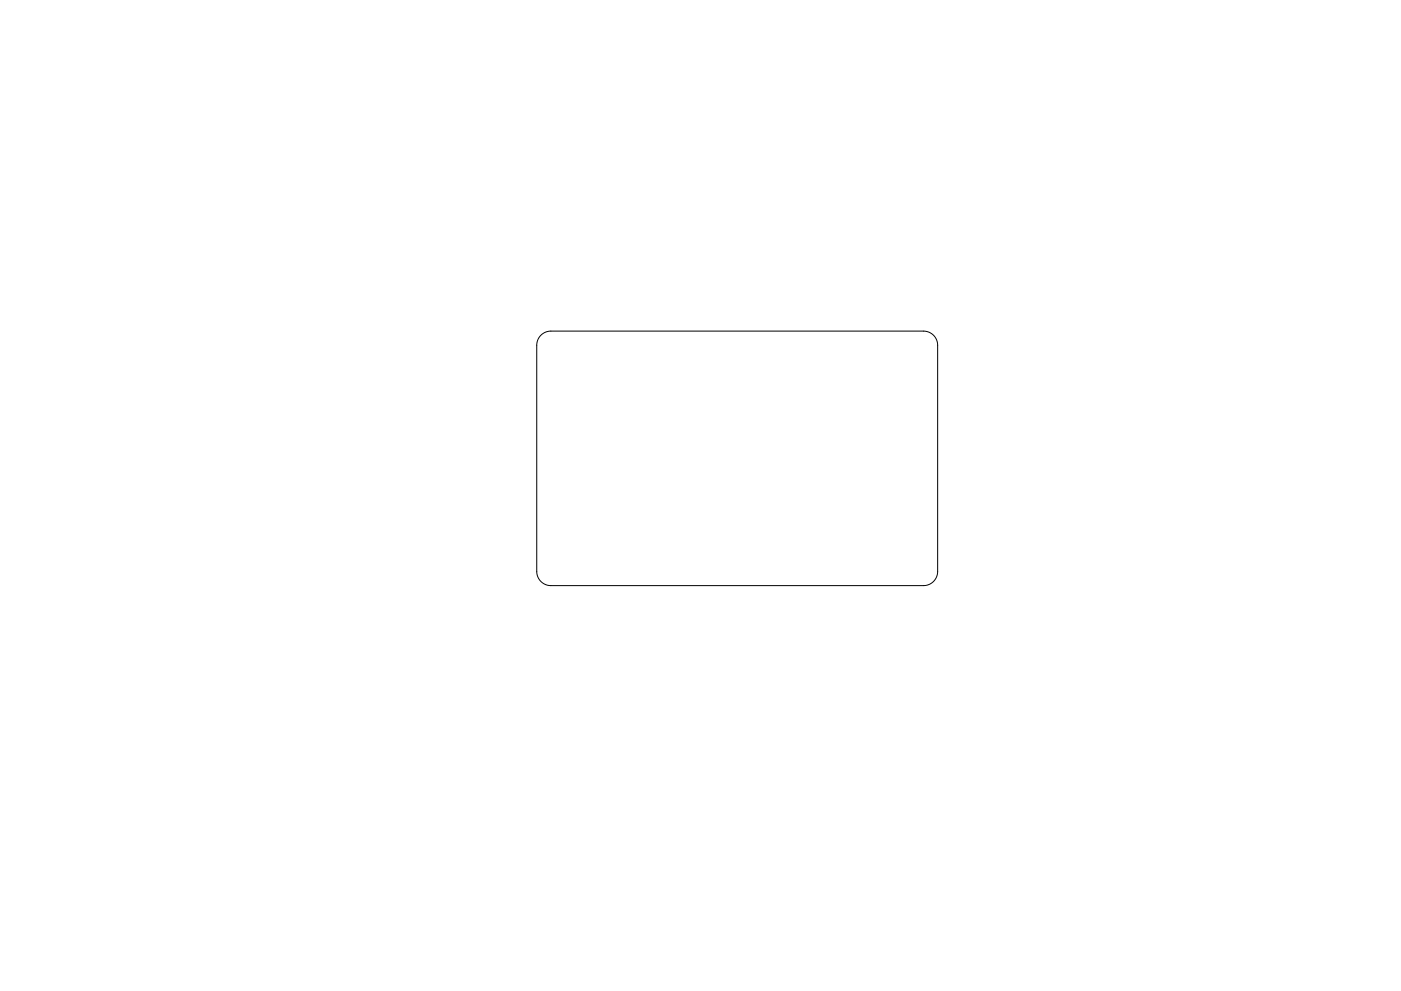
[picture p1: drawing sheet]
<svg xmlns="http://www.w3.org/2000/svg" width="297mm" height="210mm" viewBox="0 0 297 210" stroke-linecap="round" stroke-linejoin="round" font-family="sans-serif">
<path d="M114.7 71.1a3 3 0 0 1 2.1-.9h79a3 3 0 0 1 3 3v48a3 3 0 0 1-3 3h-79a3 3 0 0 1-3-3v-48a3 3 0 0 1 .9-2.1z" fill="none" stroke="#000" stroke-width=".21"/>
</svg>
